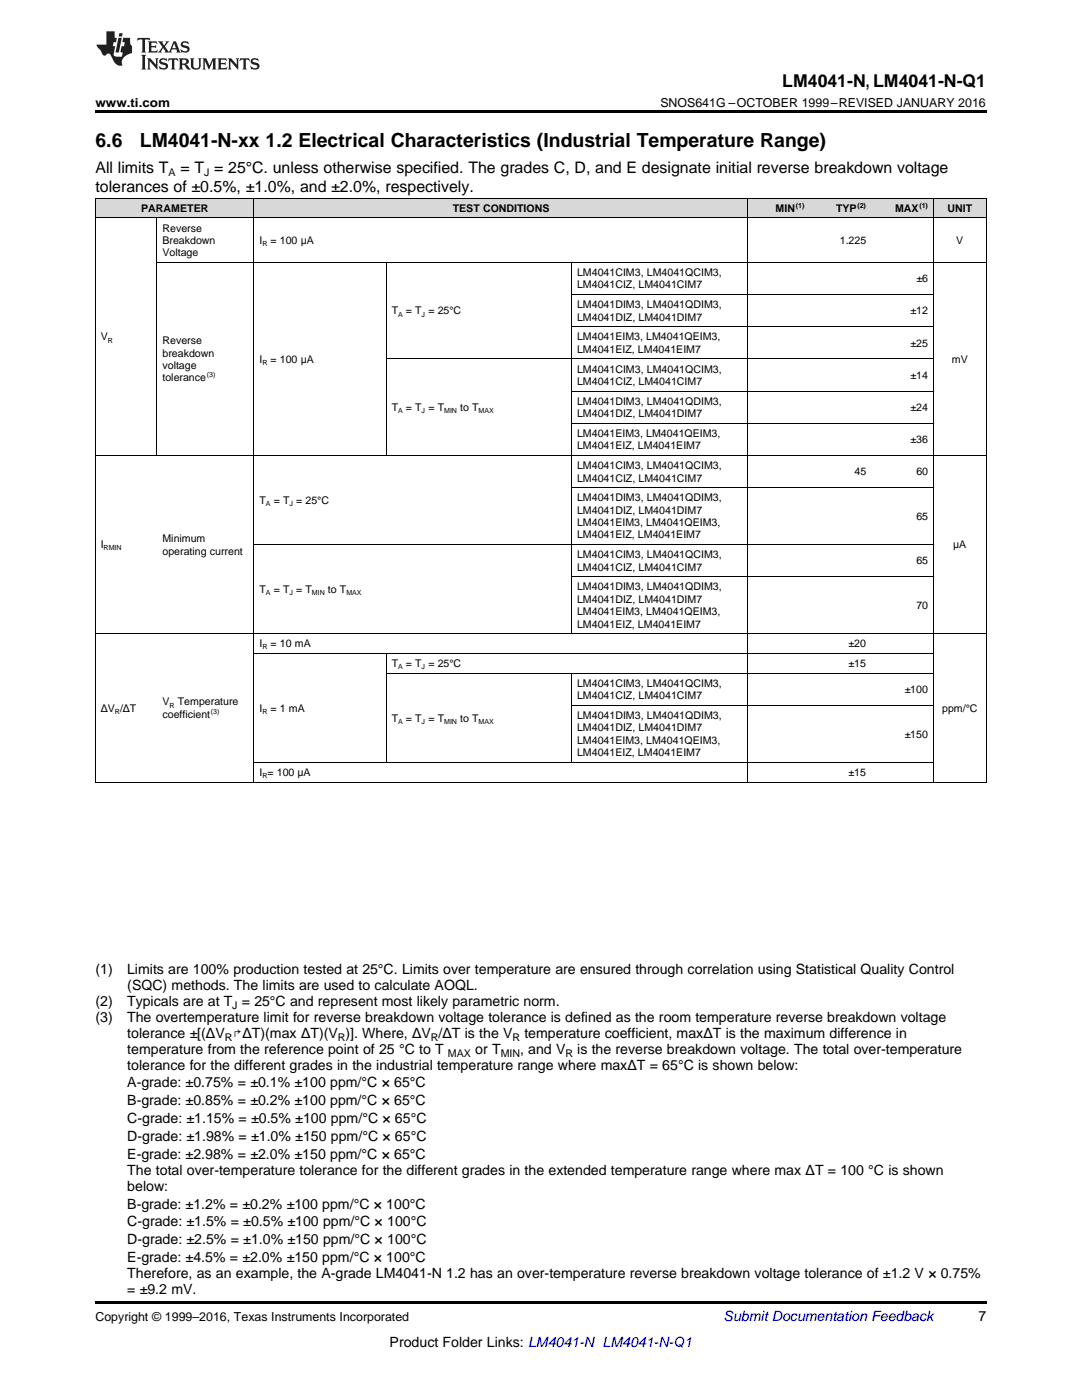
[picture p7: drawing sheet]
<svg xmlns="http://www.w3.org/2000/svg" width="216mm" height="279mm" viewBox="0 0 216 279" stroke-linecap="round" stroke-linejoin="round" font-family="sans-serif">
<defs><g id="words">
<g font-size="3.9">
<text x="19" y="29.3">6.6</text>
<text x="27.9" y="29.3">LM4041-N-xx 1.2 Electrical Characteristics (Industrial Temperature Range)</text>
</g>
<text font-size="3.5" x="156.1" y="17.3">LM4041-N, LM4041-N-Q1</text>
<g font-size="3.2">
<text x="19" y="34.4">All limits T</text>
<text x="36" y="34.4">= T = 25°C. unless otherwise specified. The grades C, D, and E designate initial reverse breakdown voltage</text>
<text x="19" y="38.3">tolerances of ±0.5%, ±1.0%, and ±2.0%, respectively.</text>
</g>
<g font-size="2.8">
<text x="19" y="194.4">(1)</text>
<text x="25.4" y="194.4">Limits are 100% production tested at 25°C. Limits over temperature are ensured through correlation using Statistical Quality Control</text>
<text x="25.4" y="197.6">(SQC) methods. The limits are used to calculate AOQL.</text>
<text x="19" y="200.8">(2)</text>
<text x="19" y="203.9">(3)</text>
<text x="25.4" y="200.8">Typicals are at T = 25°C and represent most likely parametric norm.</text>
<text x="25.4" y="203.9">The overtemperature limit for reverse breakdown voltage tolerance is defined as the room temperature reverse breakdown voltage</text>
<text x="25.4" y="207.1">tolerance ±[(ΔV ↱ΔT)(max ΔT)(V )]. Where, ΔV /ΔT is the V</text>
<text x="104.6" y="207.1">temperature coefficient, maxΔT is the maximum difference in</text>
<text x="25.4" y="210.3">temperature from the reference point of 25 °C to T</text>
<text x="25.4" y="213.5">tolerance for the different grades in the industrial temperature range where maxΔT = 65°C is shown below:</text>
<text x="94.8" y="210.3">or T</text>
<text x="103.8" y="210.3">, and V</text>
<text x="115.2" y="210.3">is the reverse breakdown voltage. The total over-temperature</text>
<text x="25.4" y="217">A-grade: ±0.75% = ±0.1% ±100 ppm/°C × 65°C</text>
<text x="25.4" y="220.6">B-grade: ±0.85% = ±0.2% ±100 ppm/°C × 65°C</text>
<text x="25.4" y="224.2">C-grade: ±1.15% = ±0.5% ±100 ppm/°C × 65°C</text>
<text x="25.4" y="227.7">D-grade: ±1.98% = ±1.0% ±150 ppm/°C × 65°C</text>
<text x="25.4" y="231.3">E-grade: ±2.98% = ±2.0% ±150 ppm/°C × 65°C</text>
<text x="25.4" y="234.5">The total over-temperature tolerance for the different grades in the extended temperature range where max ΔT = 100 °C is shown</text>
<text x="25.4" y="237.6">below:</text>
<text x="25.4" y="241.2">B-grade: ±1.2% = ±0.2% ±100 ppm/°C × 100°C</text>
<text x="25.4" y="244.8">C-grade: ±1.5% = ±0.5% ±100 ppm/°C × 100°C</text>
<text x="25.4" y="248.3">D-grade: ±2.5% = ±1.0% ±150 ppm/°C × 100°C</text>
<text x="25.4" y="251.9">E-grade: ±4.5% = ±2.0% ±150 ppm/°C × 100°C</text>
<text x="25.4" y="255.1">Therefore, as an example, the A-grade LM4041-N 1.2 has an over-temperature reverse breakdown voltage tolerance of ±1.2 V × 0.75%</text>
<text x="25.4" y="258.2">= ±9.2 mV.</text>
<text x="195.3" y="263.6">7</text>
<text x="77.8" y="268.9">Product Folder Links: LM4041-N LM4041-N-Q1</text>
</g>
<text font-size="2.8" fill="#0000c8" x="144.4" y="263.6">Submit Documentation Feedback</text>
<g font-size="2.5">
<text x="19" y="21.4">www.ti.com</text>
<text x="131.8" y="21.4">SNOS641G –OCTOBER 1999–REVISED JANUARY 2016</text>
<text x="19" y="263.6">Copyright © 1999–2016, Texas Instruments Incorporated</text>
</g>
<g font-size="2.1">
<text x="33.6" y="35.1">A</text>
<text x="40.7" y="35.1">J</text>
<text x="28.2" y="42.3">PARAMETER</text>
<text x="32.4" y="46.2">Reverse</text>
<text x="90.3" y="42.3">TEST CONDITIONS</text>
<text x="154.8" y="42.3">MIN</text>
<text x="166.8" y="42.3">TYP</text>
<text x="178.6" y="42.3">MAX</text>
<text x="189.1" y="42.3">UNIT</text>
<text x="32.4" y="48.7">Breakdown</text>
<text x="32.4" y="51.2">Voltage</text>
<text x="51.8" y="48.7">I</text>
<text x="54" y="48.7">= 100 μA</text>
<text x="167.6" y="48.7">1.225</text>
<text x="190.8" y="48.7">V</text>
<text x="115.1" y="55.1">LM4041CIM3, LM4041QCIM3,</text>
<text x="115.1" y="57.6">LM4041CIZ, LM4041CIM7</text>
<text x="182.9" y="56.3">±6</text>
<text x="78.2" y="62.8">T</text>
<text x="81" y="62.8">= T = 25°C</text>
<text x="115.1" y="61.5">LM4041DIM3, LM4041QDIM3,</text>
<text x="115.1" y="64">LM4041DIZ, LM4041DIM7</text>
<text x="181.7" y="62.8">±12</text>
<text x="20.1" y="67.9">V</text>
<text x="32.4" y="68.7">Reverse</text>
<text x="32.4" y="71.2">breakdown</text>
<text x="115.1" y="67.9">LM4041EIM3, LM4041QEIM3,</text>
<text x="115.1" y="70.4">LM4041EIZ, LM4041EIM7</text>
<text x="181.7" y="69.2">±25</text>
<text x="32.4" y="73.6">voltage</text>
<text x="32.4" y="76.1">tolerance</text>
<text x="51.8" y="72.4">I</text>
<text x="54" y="72.4">= 100 μA</text>
<text x="115.1" y="74.4">LM4041CIM3, LM4041QCIM3,</text>
<text x="115.1" y="76.8">LM4041CIZ, LM4041CIM7</text>
<text x="181.7" y="75.6">±14</text>
<text x="189.9" y="72.4">mV</text>
<text x="78.2" y="82">T</text>
<text x="81" y="82">= T = T</text>
<text x="91.8" y="82">to T</text>
<text x="115.1" y="80.8">LM4041DIM3, LM4041QDIM3,</text>
<text x="115.1" y="83.3">LM4041DIZ, LM4041DIM7</text>
<text x="181.7" y="82">±24</text>
<text x="115.1" y="87.2">LM4041EIM3, LM4041QEIM3,</text>
<text x="115.1" y="89.7">LM4041EIZ, LM4041EIM7</text>
<text x="181.7" y="88.4">±36</text>
<text x="115.1" y="93.6">LM4041CIM3, LM4041QCIM3,</text>
<text x="170.5" y="94.9">45</text>
<text x="182.8" y="94.9">60</text>
<text x="51.8" y="100.5">T</text>
<text x="54.6" y="100.5">= T = 25°C</text>
<text x="115.1" y="96.1">LM4041CIZ, LM4041CIM7</text>
<text x="115.1" y="100">LM4041DIM3, LM4041QDIM3,</text>
<text x="115.1" y="102.5">LM4041DIZ, LM4041DIM7</text>
<text x="115.1" y="105">LM4041EIM3, LM4041QEIM3,</text>
<text x="115.1" y="107.5">LM4041EIZ, LM4041EIM7</text>
<text x="182.8" y="103.8">65</text>
<text x="20.1" y="109.4">I</text>
<text x="32.4" y="108.2">Minimum</text>
<text x="32.4" y="110.7">operating current</text>
<text x="115.1" y="111.4">LM4041CIM3, LM4041QCIM3,</text>
<text x="115.1" y="113.9">LM4041CIZ, LM4041CIM7</text>
<text x="182.8" y="112.6">65</text>
<text x="190.2" y="109.4">μA</text>
<text x="51.8" y="118.3">T</text>
<text x="54.6" y="118.3">= T = T</text>
<text x="65.4" y="118.3">to T</text>
<text x="115.1" y="117.8">LM4041DIM3, LM4041QDIM3,</text>
<text x="115.1" y="120.3">LM4041DIZ, LM4041DIM7</text>
<text x="115.1" y="122.8">LM4041EIM3, LM4041QEIM3,</text>
<text x="115.1" y="125.2">LM4041EIZ, LM4041EIM7</text>
<text x="182.8" y="121.5">70</text>
<text x="51.8" y="129.2">I</text>
<text x="54" y="129.2">= 10 mA</text>
<text x="169.3" y="129.2">±20</text>
<text x="78.2" y="133.1">T</text>
<text x="81" y="133.1">= T = 25°C</text>
<text x="115.1" y="137.1">LM4041CIM3, LM4041QCIM3,</text>
<text x="169.3" y="133.1">±15</text>
<text x="20.1" y="142">ΔV /ΔT</text>
<text x="32.4" y="140.8">V</text>
<text x="32.4" y="143.3">coefficient</text>
<text x="35.5" y="140.8">Temperature</text>
<text x="51.8" y="142">I</text>
<text x="54" y="142">= 1 mA</text>
<text x="115.1" y="139.6">LM4041CIZ, LM4041CIM7</text>
<text x="115.1" y="143.5">LM4041DIM3, LM4041QDIM3,</text>
<text x="180.5" y="138.3">±100</text>
<text x="188" y="142">ppm/°C</text>
<text x="78.2" y="144">T</text>
<text x="81" y="144">= T = T</text>
<text x="91.8" y="144">to T</text>
<text x="115.1" y="146">LM4041DIZ, LM4041DIM7</text>
<text x="115.1" y="148.4">LM4041EIM3, LM4041QEIM3,</text>
<text x="180.5" y="147.2">±150</text>
<text x="51.8" y="154.9">I = 100 μA</text>
<text x="115.1" y="150.9">LM4041EIZ, LM4041EIM7</text>
<text x="169.3" y="154.9">±15</text>
<text x="46.4" y="201.3">J</text>
<text x="44.9" y="207.7">R</text>
<text x="67.4" y="207.7">R</text>
<text x="86" y="207.7">R</text>
<text x="102.3" y="207.7">R</text>
<text x="89.4" y="210.9">MAX</text>
<text x="99.9" y="210.9">MIN</text>
<text x="112.8" y="210.9">R</text>
</g>
<g font-size="1.4">
<text x="158.8" y="41.4">(1)</text>
<text x="171.1" y="41.4">(2)</text>
<text x="183.4" y="41.4">(1)</text>
<text x="52.4" y="49.1">R</text>
<text x="79.4" y="63.2">A</text>
<text x="84.1" y="63.2">J</text>
<text x="21.5" y="68.4">R</text>
<text x="41.3" y="75.2">(3)</text>
<text x="52.4" y="72.8">R</text>
<text x="79.4" y="82.4">A</text>
<text x="84.1" y="82.4">J</text>
<text x="88.6" y="82.4">MIN</text>
<text x="95.5" y="82.4">MAX</text>
<text x="53.1" y="101">A</text>
<text x="57.7" y="101">J</text>
<text x="20.7" y="109.9">RMIN</text>
<text x="53.1" y="118.7">A</text>
<text x="57.7" y="118.7">J</text>
<text x="62.2" y="118.7">MIN</text>
<text x="69.1" y="118.7">MAX</text>
<text x="52.4" y="129.6">R</text>
<text x="79.4" y="133.6">A</text>
<text x="84.1" y="133.6">J</text>
<text x="22.9" y="142.5">R</text>
<text x="33.8" y="141.2">R</text>
<text x="42.1" y="142.4">(3)</text>
<text x="52.4" y="142.5">R</text>
<text x="79.4" y="144.4">A</text>
<text x="84.1" y="144.4">J</text>
<text x="88.6" y="144.4">MIN</text>
<text x="95.5" y="144.4">MAX</text>
<text x="52.4" y="155.3">R</text>
</g>
</g></defs>
<g fill="#d8d8d8">
<path d="M19 39.6h12.4v3.9h-12.4z"/>
<path d="M31.4 39.6h19.3v3.9h-19.3z"/>
<path d="M50.7 39.6h26.4v3.9h-26.4z"/>
<path d="M77.1 39.6h37v3.9h-37z"/>
<path d="M114.1 39.6h35.2v3.9h-35.2z"/>
<path d="M149.3 39.6h12.3v3.9h-12.3z"/>
<path d="M161.6 39.6h12.4v3.9h-12.4z"/>
<path d="M174 39.6h12.3v3.9h-12.3z"/>
<path d="M186.3 39.6h10.5v3.9h-10.5z"/>
</g>
<path d="M19 22h177.8v.5h-177.8zM19 259.7h177.8v.5h-177.8z" fill="#000"/>
<g fill="none" stroke="#000" stroke-width=".2">
<path d="M19 39.5h177.8M19.1 39.5v116.6M50.7 39.5v116.6M149.2 39.5v116.6M186.2 39.5v116.6M196.8 39.5v116.6M19 43.5h177.8M31.3 43.5v47.4M31.4 52.4h165.4M77.1 52.4v38.5M114 52.4v74.1M114.1 58.8h72.2"/>
<path d="M77.1 71.6h109.2M114.1 78.1h72.2M114.1 65.2h72.2M19 90.9h177.8M114.1 97.3h72.2M114.1 84.5h72.2M50.7 108.7h135.6M114.1 115.1h72.2M19 126.5h177.8M50.7 130.4h135.6M77.1 130.4v21.8M77.1 134.4h109.2"/>
<path d="M114 134.4v17.8M19 156.1h177.8M50.7 152.1h135.6M114.1 140.8h72.2"/>
</g>
<g fill="#231f20">
<path d="M27.5 7.6l-.1 .5 .4-.2h.6v.1v2.1l-.2 .4h1l-.3-.4v-2.1l.1-.1h.5l.5 .2-.2-.5zM29.5 8.3l.2 .3v1.5l-.2 .4h1.8l.2-.6a1.04 1.04 0 0 1-1.3 .2v-.7h.6l.3 .2v-.6l-.3 .2h-.6v-.6l.8-.1 .4 .3-.2-.5zM31.5 8.3l.9 1.1-.9 1.1h.8l-.2-.2 .5-.7 .4 .7-.2 .2h1.5l-.1-.2 .1-.4h.9l.1 .4-.2 .2h1l-.3-.3-.7-1.9h-.5l-.9 2-.8-1 .9-1h-.8l.1 .3-.3 .5-.4-.6 .2-.2zM34.7 8.6l.4 1h-.7zM36.3 8.4a.63 .63 0 0 0-.2 .7 .63 .63 0 0 0 .6 .4l.6 .2 .1 .2a.75 .75 0 0 1-.7 .4 .75 .75 0 0 1-.6-.5l.1 .7 .1-.1a1.11 1.11 0 0 0 1.5-.6 1.13 1.13 0 0 0-1.2-.8l-.1-.4a1.04 1.04 0 0 1 1.2 .2l-.2-.5-.1 .1-.5-.2zM28.2 10.9l.2 .4v2.2l-.2 .4h1l-.3-.4v-2.2l.3-.4zM29.3 11.6l.3 .4v1.5l-.3 .4h.8l-.2-.4v-1.3l1.5 1.7v-1.9l.2-.4h-.7l.2 .4v.9l-1.1-1.3zM32 11.8a.62 .62 0 0 0-.2 .7 .62 .62 0 0 0 .6 .4l.6 .1 .1 .3a.76 .76 0 0 1-.7 .3 .76 .76 0 0 1-.6-.4l.1 .7 .1-.1a1.11 1.11 0 0 0 1.5-.6 1.13 1.13 0 0 0-1.2-.8l-.1-.4a1.04 1.04 0 0 1 1.2 .2l-.2-.6-.1 .1-.5-.1zM33.7 11.6l-.2 .6a.61 .61 0 0 1 .8-.3v1.6l-.2 .4h.9l-.2-.4v-1.6a.63 .63 0 0 1 .8 .3l-.2-.6zM35.6 11.6l.3 .4v1.5l-.3 .4h1l-.2-.2v-.8l.5 .2a.76 .76 0 0 0 1.2 .7l-1-1a.58 .58 0 0 0 .6-.5 .58 .58 0 0 0-.5-.6zM36.4 11.9h.1a.45 .45 0 0 1 .5 .1 .45 .45 0 0 1 .1 .5l-.7 .2zM37.9 11.6l.2 .2a2.17 2.17 0 0 0 .3 1.9 .99 .99 0 0 0 1.6-.6v-1.1l.2-.4h-.7l.2 .2a1.92 1.92 0 0 1-.2 1.8 .6 .6 0 0 1-.9-.5v-1.1l.2-.4zM40.4 11.6l.2 .4v1.5l-.2 .4h.7l-.2-.4v-1.4l.8 1.8 .8-1.8v1.4l-.2 .4h.9l-.2-.4v-1.5l.2-.4h-.8l-.6 1.5-.6-1.5zM43.4 11.6l.2 .4v1.5l-.2 .4h1.8l.2-.6a1.04 1.04 0 0 1-1.3 .1v-.6h.5l.4 .2v-.6l-.4 .2h-.5v-.7h.8l.3 .3-.1-.6zM45.5 11.6l.2 .4v1.5l-.2 .4h.7l-.2-.4v-1.3l1.5 1.7v-1.9l.2-.4h-.7l.2 .4v.9l-1.1-1.3zM47.9 11.6l-.1 .6a.61 .61 0 0 1 .8-.3v1.6l-.3 .4h1l-.3-.4 .1-1.6a.63 .63 0 0 1 .7 .3l-.1-.6zM50.2 11.8a.62 .62 0 0 0-.2 .7 .62 .62 0 0 0 .6 .4l.6 .1 .2 .3a.76 .76 0 0 1-.8 .3 .76 .76 0 0 1-.6-.4l.1 .7 .2-.1a1.11 1.11 0 0 0 1.5-.6 1.13 1.13 0 0 0-1.3-.8l-.1-.4a1.04 1.04 0 0 1 1.2 .2l-.1-.6-.2 .1-.5-.1z"/>
<path d="M21.2 6.3v2.6h-1.9l.1 .4 .7 .9a.91 .91 0 0 0 1 .8 .56 .56 0 0 1 .5-.3 .56 .56 0 0 1 .5 .3l.4 .8a1.53 1.53 0 0 0 1.9 1.2 1.54 1.54 0 0 1 1-2.1l.9-.3v-1.4a1.52 1.52 0 0 1-.3-1.6h-1.4l-.2 .8h.5l-.2 .8h-.4l-.2 1v.2l.4 .1-.2 .8a1.93 1.93 0 0 1-1.6-.3l.3-1.8h-.5l.2-.8h.4l.2-.8h-.4v-1.3zM23.6 7.6l-.6 2.9h.7l.6-2.9zM23.8 6.6l-.1 .7h.6l.2-.7z"/>
</g>
<use href="#words"/>
</svg>
